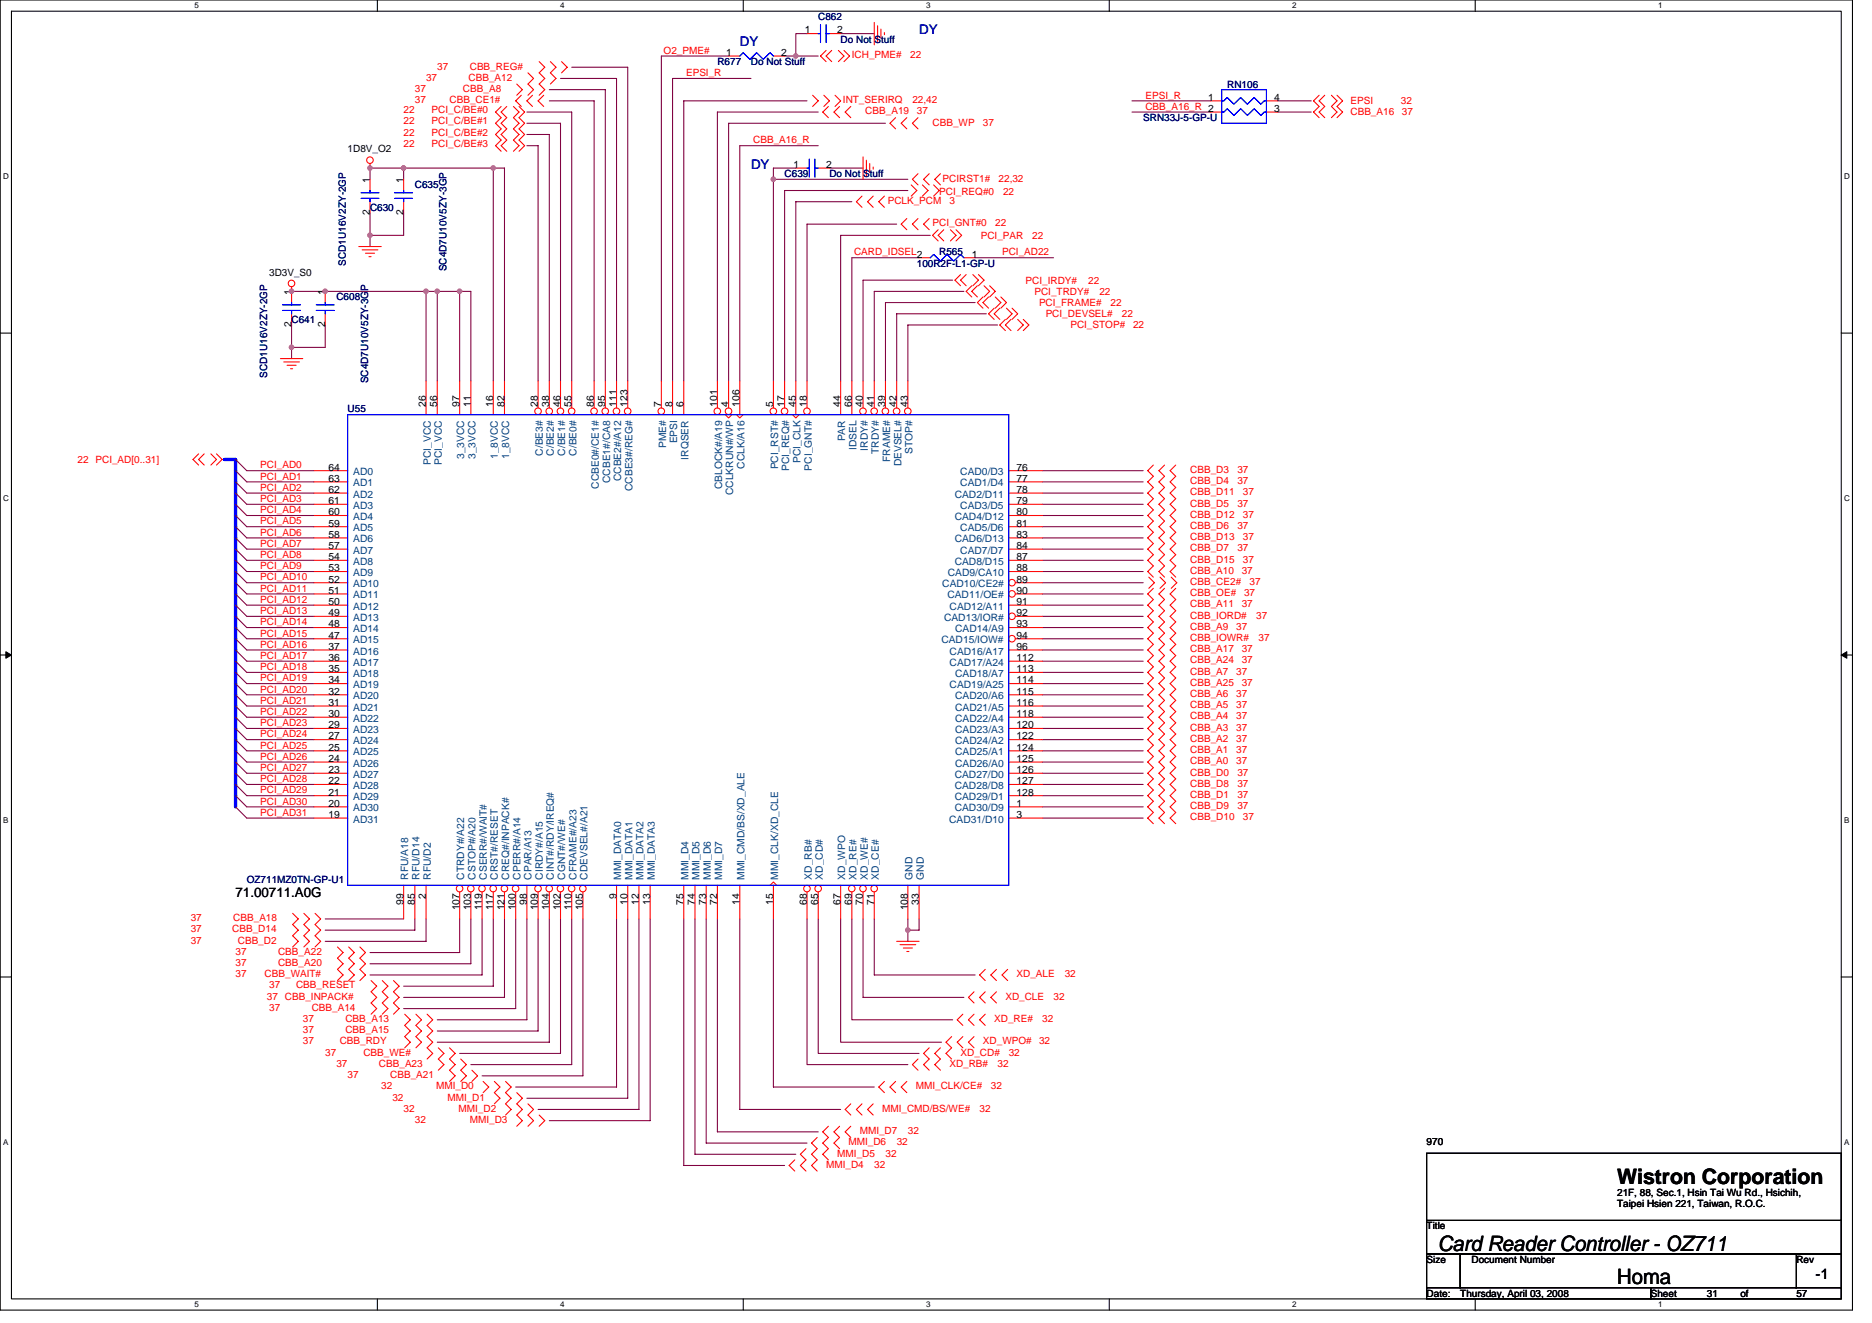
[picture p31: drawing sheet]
<svg xmlns="http://www.w3.org/2000/svg" width="297mm" height="210mm" viewBox="0 0 297 210" stroke-linecap="round" stroke-linejoin="round" font-family="sans-serif">
<defs><g id="words">
<g font-size="3.4">
<text x="256.6" y="187.9">Wistron Corporation</text>
<text x="228.2" y="198.4">Card Reader Controller - OZ711</text>
<text x="256.6" y="203.8">Homa</text>
</g>
<text font-size="2.3" x="288.1" y="203">-1</text>
<g font-size="2.1" fill="#0000a0">
<text x="145.8" y="5.5">DY</text>
<text x="117.4" y="7.2">DY</text>
<text x="119.2" y="26.8">DY</text>
</g>
<text font-size="2.1" x="37.4" y="142.4">71.00711.A0G</text>
<g font-size="1.6">
<text x="127.7" y="5.3">1</text>
<text x="132.9" y="5.3">2</text>
<text x="115.2" y="8.9">1</text>
<text x="124" y="8.9">2</text>
<text x="191.7" y="16">1</text>
<text x="202.2" y="17.8">3</text>
<text x="202.2" y="16">4</text>
<text x="55.2" y="24.2">1D8V_O2</text>
<text x="58.7" y="29" transform="rotate(-90 58.7 29)">1</text>
<text x="64" y="29" transform="rotate(-90 64 29)">1</text>
<text x="125.9" y="26.6">1</text>
<text x="131.1" y="26.6">2</text>
<text x="58.7" y="34.2" transform="rotate(-90 58.7 34.2)">2</text>
<text x="64" y="34.2" transform="rotate(-90 64 34.2)">2</text>
<text x="154.2" y="40.9">1</text>
<text x="42.7" y="43.7">3D3V_S0</text>
<text x="46.2" y="46.8" transform="rotate(-90 46.2 46.8)">1</text>
<text x="51.6" y="46.8" transform="rotate(-90 51.6 46.8)">1</text>
<text x="46.2" y="51.9" transform="rotate(-90 46.2 51.9)">2</text>
<text x="51.6" y="51.9" transform="rotate(-90 51.6 51.9)">2</text>
<text x="67.6" y="64.5" transform="rotate(-90 67.6 64.5)">26</text>
<text x="69.4" y="64.5" transform="rotate(-90 69.4 64.5)">56</text>
<text x="72.9" y="64.5" transform="rotate(-90 72.9 64.5)">97</text>
<text x="74.7" y="64.5" transform="rotate(-90 74.7 64.5)">11</text>
<text x="78.2" y="64.5" transform="rotate(-90 78.2 64.5)">16</text>
<text x="80" y="64.5" transform="rotate(-90 80 64.5)">82</text>
<text x="85.4" y="64.5" transform="rotate(-90 85.4 64.5)">28</text>
<text x="87.1" y="64.5" transform="rotate(-90 87.1 64.5)">38</text>
<text x="88.9" y="64.5" transform="rotate(-90 88.9 64.5)">46</text>
<text x="90.7" y="64.5" transform="rotate(-90 90.7 64.5)">55</text>
<text x="94.3" y="64.5" transform="rotate(-90 94.3 64.5)">86</text>
<text x="96" y="64.5" transform="rotate(-90 96 64.5)">95</text>
<text x="97.8" y="64.5" transform="rotate(-90 97.8 64.5)">111</text>
<text x="99.6" y="64.5" transform="rotate(-90 99.6 64.5)">123</text>
<text x="104.9" y="64.5" transform="rotate(-90 104.9 64.5)">7</text>
<text x="106.7" y="64.5" transform="rotate(-90 106.7 64.5)">8</text>
<text x="108.5" y="64.5" transform="rotate(-90 108.5 64.5)">6</text>
<text x="113.8" y="64.5" transform="rotate(-90 113.8 64.5)">101</text>
<text x="115.6" y="64.5" transform="rotate(-90 115.6 64.5)">4</text>
<text x="117.4" y="64.5" transform="rotate(-90 117.4 64.5)">106</text>
<text x="122.7" y="64.5" transform="rotate(-90 122.7 64.5)">5</text>
<text x="124.5" y="64.5" transform="rotate(-90 124.5 64.5)">17</text>
<text x="126.3" y="64.5" transform="rotate(-90 126.3 64.5)">45</text>
<text x="128" y="64.5" transform="rotate(-90 128 64.5)">18</text>
<text x="133.4" y="64.5" transform="rotate(-90 133.4 64.5)">44</text>
<text x="135.1" y="64.5" transform="rotate(-90 135.1 64.5)">66</text>
<text x="136.9" y="64.5" transform="rotate(-90 136.9 64.5)">40</text>
<text x="138.7" y="64.5" transform="rotate(-90 138.7 64.5)">41</text>
<text x="140.5" y="64.5" transform="rotate(-90 140.5 64.5)">39</text>
<text x="142.3" y="64.5" transform="rotate(-90 142.3 64.5)">42</text>
<text x="144" y="64.5" transform="rotate(-90 144 64.5)">43</text>
<text x="52.1" y="76.4">63</text>
<text x="52.1" y="74.7">64</text>
<text x="161.3" y="74.7">76</text>
<text x="161.3" y="76.4">77</text>
<text x="52.1" y="83.5">59</text>
<text x="52.1" y="81.8">60</text>
<text x="52.1" y="80">61</text>
<text x="52.1" y="78.2">62</text>
<text x="161.3" y="78.2">78</text>
<text x="161.3" y="81.8">80</text>
<text x="161.3" y="80">79</text>
<text x="161.3" y="83.5">81</text>
<text x="52.1" y="88.9">54</text>
<text x="52.1" y="87.1">57</text>
<text x="52.1" y="85.3">58</text>
<text x="161.3" y="85.3">83</text>
<text x="161.3" y="88.9">87</text>
<text x="161.3" y="87.1">84</text>
<text x="52.1" y="96">50</text>
<text x="52.1" y="94.2">51</text>
<text x="52.1" y="92.4">52</text>
<text x="52.1" y="90.7">53</text>
<text x="161.3" y="96">91</text>
<text x="161.3" y="90.7">88</text>
<text x="161.3" y="94.2">90</text>
<text x="161.3" y="92.4">89</text>
<text x="52.1" y="101.3">47</text>
<text x="52.1" y="99.5">48</text>
<text x="52.1" y="97.8">49</text>
<text x="161.3" y="101.3">94</text>
<text x="161.3" y="99.5">93</text>
<text x="161.3" y="97.8">92</text>
<text x="52.1" y="106.7">35</text>
<text x="52.1" y="104.9">36</text>
<text x="52.1" y="103.1">37</text>
<text x="161.3" y="103.1">96</text>
<text x="161.3" y="104.9">112</text>
<text x="161.3" y="106.7">113</text>
<text x="52.1" y="113.8">30</text>
<text x="52.1" y="112">31</text>
<text x="52.1" y="110.2">32</text>
<text x="52.1" y="108.4">34</text>
<text x="161.3" y="108.4">114</text>
<text x="161.3" y="110.2">115</text>
<text x="161.3" y="112">116</text>
<text x="161.3" y="113.8">118</text>
<text x="52.1" y="119.1">25</text>
<text x="52.1" y="117.3">27</text>
<text x="52.1" y="115.5">29</text>
<text x="161.3" y="115.5">120</text>
<text x="161.3" y="117.3">122</text>
<text x="161.3" y="119.1">124</text>
<text x="52.1" y="124.4">22</text>
<text x="52.1" y="122.7">23</text>
<text x="52.1" y="120.9">24</text>
<text x="161.3" y="120.9">125</text>
<text x="161.3" y="122.7">126</text>
<text x="161.3" y="124.4">127</text>
<text x="52.1" y="129.8">19</text>
<text x="52.1" y="128">20</text>
<text x="52.1" y="126.2">21</text>
<text x="161.3" y="129.8">3</text>
<text x="161.3" y="128">1</text>
<text x="161.3" y="126.2">128</text>
<text x="64" y="143.5" transform="rotate(-90 64 143.5)">99</text>
<text x="65.8" y="143.5" transform="rotate(-90 65.8 143.5)">85</text>
<text x="67.6" y="142.6" transform="rotate(-90 67.6 142.6)">2</text>
<text x="83.6" y="143.5" transform="rotate(-90 83.6 143.5)">98</text>
<text x="97.8" y="142.6" transform="rotate(-90 97.8 142.6)">9</text>
<text x="99.6" y="143.5" transform="rotate(-90 99.6 143.5)">10</text>
<text x="101.4" y="143.5" transform="rotate(-90 101.4 143.5)">12</text>
<text x="103.1" y="143.5" transform="rotate(-90 103.1 143.5)">13</text>
<text x="108.5" y="143.5" transform="rotate(-90 108.5 143.5)">75</text>
<text x="110.3" y="143.5" transform="rotate(-90 110.3 143.5)">74</text>
<text x="112" y="143.5" transform="rotate(-90 112 143.5)">73</text>
<text x="113.8" y="143.5" transform="rotate(-90 113.8 143.5)">72</text>
<text x="117.4" y="143.5" transform="rotate(-90 117.4 143.5)">14</text>
<text x="122.7" y="143.5" transform="rotate(-90 122.7 143.5)">15</text>
<text x="128" y="143.5" transform="rotate(-90 128 143.5)">68</text>
<text x="129.8" y="143.5" transform="rotate(-90 129.8 143.5)">65</text>
<text x="133.4" y="143.5" transform="rotate(-90 133.4 143.5)">67</text>
<text x="135.1" y="143.5" transform="rotate(-90 135.1 143.5)">69</text>
<text x="136.9" y="143.5" transform="rotate(-90 136.9 143.5)">70</text>
<text x="138.7" y="143.5" transform="rotate(-90 138.7 143.5)">71</text>
<text x="145.8" y="143.5" transform="rotate(-90 145.8 143.5)">33</text>
<text x="72.9" y="144.4" transform="rotate(-90 72.9 144.4)">107</text>
<text x="74.7" y="144.4" transform="rotate(-90 74.7 144.4)">103</text>
<text x="76.5" y="144.4" transform="rotate(-90 76.5 144.4)">119</text>
<text x="78.2" y="144.4" transform="rotate(-90 78.2 144.4)">117</text>
<text x="80" y="144.4" transform="rotate(-90 80 144.4)">121</text>
<text x="81.8" y="144.4" transform="rotate(-90 81.8 144.4)">100</text>
<text x="85.4" y="144.4" transform="rotate(-90 85.4 144.4)">109</text>
<text x="87.1" y="144.4" transform="rotate(-90 87.1 144.4)">104</text>
<text x="88.9" y="144.4" transform="rotate(-90 88.9 144.4)">102</text>
<text x="90.7" y="144.4" transform="rotate(-90 90.7 144.4)">110</text>
<text x="92.5" y="144.4" transform="rotate(-90 92.5 144.4)">105</text>
<text x="144" y="144.4" transform="rotate(-90 144 144.4)">108</text>
<text x="226.4" y="181.7">970</text>
<text x="256.6" y="189.7">21F, 88, Sec.1, Hsin Tai Wu Rd., Hsichih,</text>
<text x="256.6" y="191.5">Taipei Hsien 221, Taiwan, R.O.C.</text>
<text x="226.4" y="195.1">Title</text>
<text x="226.4" y="200.4">Size</text>
<text x="233.5" y="200.4">Document Number</text>
<text x="285" y="200.4">Rev</text>
<text x="226.4" y="205.7">Date:</text>
<text x="231.7" y="205.7">Thursday, April 03, 2008</text>
<text x="261.9" y="205.7">Sheet</text>
<text x="270.8" y="205.7">31</text>
<text x="276.2" y="205.7">of</text>
<text x="285" y="205.7">57</text>
</g>
<g font-size="1.6" fill="#000080">
<text x="129.8" y="3.2">C862</text>
<text x="113.8" y="10.3">R677</text>
<text x="119.2" y="10.3">Do Not Stuff</text>
<text x="133.4" y="6.8">Do Not Stuff</text>
<text x="194.7" y="14">RN106</text>
<text x="181.4" y="19.2">SRN33J-5-GP-U</text>
<text x="65.8" y="29.9">C635</text>
<text x="124.5" y="28.1">C639</text>
<text x="131.6" y="28.1">Do Not Stuff</text>
<text x="58.7" y="33.4">C630</text>
<text x="149" y="40.5">R565</text>
<text x="53.4" y="47.6">C608</text>
<text x="54.9" y="42.1" transform="rotate(-90 54.9 42.1)">SCD1U16V2ZY-2GP</text>
<text x="70.9" y="43" transform="rotate(-90 70.9 43)">SC4D7U10V5ZY-3GP</text>
<text x="145.5" y="42.3">100R2F-L1-GP-U</text>
<text x="46.3" y="51.2">C641</text>
<text x="42.4" y="59.9" transform="rotate(-90 42.4 59.9)">SCD1U16V2ZY-2GP</text>
<text x="55.2" y="65.4">U55</text>
<text x="58.4" y="60.8" transform="rotate(-90 58.4 60.8)">SC4D7U10V5ZY-3GP</text>
<text x="39.2" y="140.1">OZ711MZ0TN-GP-U1</text>
</g>
<g font-size="1.6" fill="#f00">
<text x="69.4" y="11">37</text>
<text x="74.5" y="11">CBB_REG#</text>
<text x="105.3" y="8.5">O2_PME#</text>
<text x="135.2" y="9.2">ICH_PME#</text>
<text x="144.4" y="9.2">22</text>
<text x="64" y="17.9">22</text>
<text x="65.8" y="16.4">37</text>
<text x="65.8" y="14.6">37</text>
<text x="67.6" y="12.8">37</text>
<text x="68.5" y="17.9">PCI_C/BE#0</text>
<text x="71.3" y="16.4">CBB_CE1#</text>
<text x="73.5" y="14.6">CBB_A8</text>
<text x="74.4" y="12.8">CBB_A12</text>
<text x="108.9" y="12.1">EPSI_R</text>
<text x="133.7" y="16.4">INT_SERIRQ</text>
<text x="144.8" y="16.4">22,42</text>
<text x="181.8" y="17.4">CBB_A16_R 2</text>
<text x="181.8" y="15.6">EPSI_R</text>
<text x="214.3" y="16.5">EPSI</text>
<text x="222.3" y="16.5">32</text>
<text x="64" y="23.3">22</text>
<text x="64" y="21.5">22</text>
<text x="64" y="19.7">22</text>
<text x="68.5" y="23.3">PCI_C/BE#3</text>
<text x="68.5" y="21.5">PCI_C/BE#2</text>
<text x="68.5" y="19.7">PCI_C/BE#1</text>
<text x="119.5" y="22.8">CBB_A16_R</text>
<text x="137.3" y="18.1">CBB_A19</text>
<text x="145.5" y="18.1">37</text>
<text x="148" y="19.9">CBB_WP</text>
<text x="156" y="19.9">37</text>
<text x="214.3" y="18.3">CBB_A16</text>
<text x="222.5" y="18.3">37</text>
<text x="149.6" y="28.8">PCIRST1#</text>
<text x="158.5" y="28.8">22,32</text>
<text x="140.9" y="32.4">PCLK_PCM</text>
<text x="148" y="35.9">PCI_GNT#0</text>
<text x="149" y="30.9">PCI_REQ#0</text>
<text x="150.6" y="32.4">3</text>
<text x="157.9" y="35.9">22</text>
<text x="159.2" y="30.9">22</text>
<text x="135.5" y="40.5">CARD_IDSEL2</text>
<text x="155.6" y="37.9">PCI_PAR</text>
<text x="159" y="40.5">PCI_AD22</text>
<text x="163.8" y="37.9">22</text>
<text x="162.7" y="45">PCI_IRDY#</text>
<text x="164.1" y="46.8">PCI_TRDY#</text>
<text x="172.7" y="45">22</text>
<text x="174.5" y="46.8">22</text>
<text x="164.9" y="48.5">PCI_FRAME#</text>
<text x="165.9" y="50.3">PCI_DEVSEL#</text>
<text x="169.8" y="52.1">PCI_STOP#</text>
<text x="176.2" y="48.5">22</text>
<text x="178" y="50.3">22</text>
<text x="179.8" y="52.1">22</text>
<text x="12.3" y="73.4">22 PCI_AD[0..31]</text>
<text x="41.3" y="76.1">PCI_AD1</text>
<text x="41.3" y="74.3">PCI_AD0</text>
<text x="41.3" y="77.9">PCI_AD2</text>
<text x="188.9" y="75">CBB_D3</text>
<text x="188.9" y="76.8">CBB_D4</text>
<text x="196.3" y="75">37</text>
<text x="196.3" y="76.8">37</text>
<text x="41.3" y="79.7">PCI_AD3</text>
<text x="41.3" y="83.2">PCI_AD5</text>
<text x="41.3" y="81.4">PCI_AD4</text>
<text x="188.9" y="78.6">CBB_D11</text>
<text x="188.9" y="80.4">CBB_D5</text>
<text x="188.9" y="82.1">CBB_D12</text>
<text x="188.9" y="83.9">CBB_D6</text>
<text x="196.3" y="80.4">37</text>
<text x="196.3" y="83.9">37</text>
<text x="197.2" y="78.6">37</text>
<text x="197.2" y="82.1">37</text>
<text x="41.3" y="85">PCI_AD6</text>
<text x="41.3" y="88.5">PCI_AD8</text>
<text x="41.3" y="86.8">PCI_AD7</text>
<text x="188.9" y="85.7">CBB_D13</text>
<text x="188.9" y="87.5">CBB_D7</text>
<text x="188.9" y="89.3">CBB_D15</text>
<text x="196.3" y="87.5">37</text>
<text x="197.2" y="85.7">37</text>
<text x="197.2" y="89.3">37</text>
<text x="41.3" y="90.3">PCI_AD9</text>
<text x="41.3" y="92.1">PCI_AD10</text>
<text x="41.3" y="93.9">PCI_AD11</text>
<text x="41.3" y="95.7">PCI_AD12</text>
<text x="188.9" y="91">CBB_A10</text>
<text x="188.9" y="92.8">CBB_CE2#</text>
<text x="188.9" y="94.6">CBB_OE#</text>
<text x="197" y="91">37</text>
<text x="197.4" y="94.6">37</text>
<text x="198.3" y="92.8">37</text>
<text x="41.3" y="97.4">PCI_AD13</text>
<text x="41.3" y="99.2">PCI_AD14</text>
<text x="41.3" y="101">PCI_AD15</text>
<text x="188.9" y="96.4">CBB_A11</text>
<text x="188.9" y="99.9">CBB_A9</text>
<text x="188.9" y="98.1">CBB_IORD#</text>
<text x="188.9" y="101.7">CBB_IOWR#</text>
<text x="196.1" y="99.9">37</text>
<text x="197" y="96.4">37</text>
<text x="199.3" y="98.1">37</text>
<text x="199.7" y="101.7">37</text>
<text x="41.3" y="102.8">PCI_AD16</text>
<text x="41.3" y="104.5">PCI_AD17</text>
<text x="41.3" y="106.3">PCI_AD18</text>
<text x="188.9" y="103.5">CBB_A17</text>
<text x="188.9" y="105.3">CBB_A24</text>
<text x="188.9" y="107">CBB_A7</text>
<text x="196.1" y="107">37</text>
<text x="197" y="103.5">37</text>
<text x="197" y="105.3">37</text>
<text x="41.3" y="108.1">PCI_AD19</text>
<text x="41.3" y="111.7">PCI_AD21</text>
<text x="41.3" y="109.9">PCI_AD20</text>
<text x="41.3" y="113.4">PCI_AD22</text>
<text x="188.9" y="108.8">CBB_A25</text>
<text x="188.9" y="110.6">CBB_A6</text>
<text x="188.9" y="112.4">CBB_A5</text>
<text x="196.1" y="110.6">37</text>
<text x="196.1" y="112.4">37</text>
<text x="197" y="108.8">37</text>
<text x="41.3" y="117">PCI_AD24</text>
<text x="41.3" y="118.8">PCI_AD25</text>
<text x="41.3" y="115.2">PCI_AD23</text>
<text x="188.9" y="114.2">CBB_A4</text>
<text x="188.9" y="115.9">CBB_A3</text>
<text x="188.9" y="117.7">CBB_A2</text>
<text x="188.9" y="119.5">CBB_A1</text>
<text x="196.1" y="114.2">37</text>
<text x="196.1" y="115.9">37</text>
<text x="196.1" y="117.7">37</text>
<text x="196.1" y="119.5">37</text>
<text x="41.3" y="120.5">PCI_AD26</text>
<text x="41.3" y="122.3">PCI_AD27</text>
<text x="41.3" y="125.9">PCI_AD29</text>
<text x="41.3" y="124.1">PCI_AD28</text>
<text x="188.9" y="121.3">CBB_A0</text>
<text x="188.9" y="123">CBB_D0</text>
<text x="188.9" y="124.8">CBB_D8</text>
<text x="196.1" y="121.3">37</text>
<text x="196.3" y="123">37</text>
<text x="196.3" y="124.8">37</text>
<text x="41.3" y="127.7">PCI_AD30</text>
<text x="41.3" y="129.4">PCI_AD31</text>
<text x="188.9" y="126.6">CBB_D1</text>
<text x="188.9" y="128.4">CBB_D9</text>
<text x="188.9" y="130.2">CBB_D10</text>
<text x="196.3" y="126.6">37</text>
<text x="196.3" y="128.4">37</text>
<text x="197.2" y="130.2">37</text>
<text x="30.3" y="149.7">37</text>
<text x="30.3" y="147.9">37</text>
<text x="30.3" y="146.2">37</text>
<text x="36.8" y="147.9">CBB_D14</text>
<text x="37" y="146.2">CBB_A18</text>
<text x="37.7" y="149.7">CBB_D2</text>
<text x="37.4" y="155">37</text>
<text x="37.4" y="153.3">37</text>
<text x="37.4" y="151.5">37</text>
<text x="42" y="155">CBB_WAIT#</text>
<text x="44.1" y="153.3">CBB_A20</text>
<text x="44.1" y="151.5">CBB_A22</text>
<text x="161.3" y="155">XD_ALE</text>
<text x="168.9" y="155">32</text>
<text x="42.4" y="158.6">37 CBB_INPACK#</text>
<text x="42.7" y="156.8">37</text>
<text x="42.7" y="160.4">37</text>
<text x="47" y="156.8">CBB_RESET</text>
<text x="49.5" y="160.4">CBB_A14</text>
<text x="159.5" y="158.6">XD_CLE</text>
<text x="167.2" y="158.6">32</text>
<text x="48" y="163.9">37</text>
<text x="48" y="162.2">37</text>
<text x="48" y="165.7">37</text>
<text x="51.6" y="167.5">37</text>
<text x="53.9" y="165.7">CBB_RDY</text>
<text x="54.8" y="163.9">CBB_A15</text>
<text x="54.8" y="162.2">CBB_A13</text>
<text x="57.7" y="167.5">CBB_WE#</text>
<text x="152.4" y="167.5">XD_CD#</text>
<text x="156" y="165.7">XD_WPO#</text>
<text x="157.8" y="162.2">XD_RE#</text>
<text x="160.1" y="167.5">32</text>
<text x="164.9" y="165.7">32</text>
<text x="165.4" y="162.2">32</text>
<text x="53.4" y="169.3">37</text>
<text x="55.2" y="171">37</text>
<text x="60.1" y="169.3">CBB_A23</text>
<text x="60.5" y="172.8">32</text>
<text x="61.9" y="171">CBB_A21</text>
<text x="69.2" y="172.8">MMI_D0</text>
<text x="145.3" y="172.8">MMI_CLK/CE#</text>
<text x="150.6" y="169.3">XD_RB#</text>
<text x="157.2" y="172.8">32</text>
<text x="158.3" y="169.3">32</text>
<text x="62.3" y="174.6">32</text>
<text x="64" y="176.4">32</text>
<text x="65.8" y="178.2">32</text>
<text x="71" y="174.6">MMI_D1</text>
<text x="72.8" y="176.4">MMI_D2</text>
<text x="74.5" y="178.2">MMI_D3</text>
<text x="136.4" y="179.9">MMI_D7</text>
<text x="140" y="176.4">MMI_CMD/BS/WE#</text>
<text x="144.1" y="179.9">32</text>
<text x="155.4" y="176.4">32</text>
<text x="131.1" y="185.3">MMI_D4</text>
<text x="132.9" y="183.5">MMI_D5</text>
<text x="134.6" y="181.7">MMI_D6</text>
<text x="138.7" y="185.3">32</text>
<text x="140.5" y="183.5">32</text>
<text x="142.3" y="181.7">32</text>
</g>
<g font-size="1.6" fill="#004080">
<text x="105.7" y="71.1" transform="rotate(-90 105.7 71.1)">PME#</text>
<text x="107.5" y="70.4" transform="rotate(-90 107.5 70.4)">EPSI</text>
<text x="134.1" y="70" transform="rotate(-90 134.1 70)">PAR</text>
<text x="135.9" y="71.4" transform="rotate(-90 135.9 71.4)">IDSEL</text>
<text x="137.7" y="71.5" transform="rotate(-90 137.7 71.5)">IRDY#</text>
<text x="56" y="77.2">AD1</text>
<text x="56" y="75.4">AD0</text>
<text x="68.3" y="73.7" transform="rotate(-90 68.3 73.7)">PCI_VCC</text>
<text x="70.1" y="73.7" transform="rotate(-90 70.1 73.7)">PCI_VCC</text>
<text x="73.7" y="72.9" transform="rotate(-90 73.7 72.9)">3_3VCC</text>
<text x="75.5" y="72.9" transform="rotate(-90 75.5 72.9)">3_3VCC</text>
<text x="79" y="72.9" transform="rotate(-90 79 72.9)">1_8VCC</text>
<text x="80.8" y="72.9" transform="rotate(-90 80.8 72.9)">1_8VCC</text>
<text x="86.1" y="72.3" transform="rotate(-90 86.1 72.3)">C/BE3#</text>
<text x="87.9" y="72.3" transform="rotate(-90 87.9 72.3)">C/BE2#</text>
<text x="89.7" y="72.3" transform="rotate(-90 89.7 72.3)">C/BE1#</text>
<text x="91.5" y="72.3" transform="rotate(-90 91.5 72.3)">C/BE0#</text>
<text x="95" y="77.6" transform="rotate(-90 95 77.6)">CCBE0#/CE1#</text>
<text x="96.8" y="76.6" transform="rotate(-90 96.8 76.6)">CCBE1#/CA8</text>
<text x="98.6" y="76.4" transform="rotate(-90 98.6 76.4)">CCBE2#/A12</text>
<text x="100.3" y="77.9" transform="rotate(-90 100.3 77.9)">CCBE3#/REG#</text>
<text x="109.2" y="72.9" transform="rotate(-90 109.2 72.9)">IRQSER</text>
<text x="114.6" y="77.6" transform="rotate(-90 114.6 77.6)">CBLOCK#/A19</text>
<text x="118.1" y="74.4" transform="rotate(-90 118.1 74.4)">CCLK/A16</text>
<text x="123.5" y="74.5" transform="rotate(-90 123.5 74.5)">PCI_RST#</text>
<text x="125.2" y="74.7" transform="rotate(-90 125.2 74.7)">PCI_REQ#</text>
<text x="127" y="73.5" transform="rotate(-90 127 73.5)">PCI_CLK</text>
<text x="128.8" y="74.7" transform="rotate(-90 128.8 74.7)">PCI_GNT#</text>
<text x="139.5" y="72" transform="rotate(-90 139.5 72)">TRDY#</text>
<text x="141.2" y="73.3" transform="rotate(-90 141.2 73.3)">FRAME#</text>
<text x="143" y="74" transform="rotate(-90 143 74)">DEVSEL#</text>
<text x="144.8" y="72" transform="rotate(-90 144.8 72)">STOP#</text>
<text x="152.4" y="75.4">CAD0/D3</text>
<text x="152.4" y="77.2">CAD1/D4</text>
<text x="56" y="82.5">AD4</text>
<text x="56" y="80.7">AD3</text>
<text x="56" y="79">AD2</text>
<text x="116.3" y="78.6" transform="rotate(-90 116.3 78.6)">CCLKRUN#/WP</text>
<text x="151.5" y="79">CAD2/D11</text>
<text x="151.5" y="82.5">CAD4/D12</text>
<text x="152.4" y="80.7">CAD3/D5</text>
<text x="56" y="89.6">AD8</text>
<text x="56" y="87.8">AD7</text>
<text x="56" y="86.1">AD6</text>
<text x="56" y="84.3">AD5</text>
<text x="151.5" y="86.1">CAD6/D13</text>
<text x="151.5" y="89.6">CAD8/D15</text>
<text x="152.4" y="84.3">CAD5/D6</text>
<text x="152.4" y="87.8">CAD7/D7</text>
<text x="56" y="95">AD11</text>
<text x="56" y="93.2">AD10</text>
<text x="56" y="91.4">AD9</text>
<text x="149.5" y="93.2">CAD10/CE2#</text>
<text x="150.3" y="95">CAD11/OE#</text>
<text x="150.4" y="91.4">CAD9/CA10</text>
<text x="56" y="100.3">AD14</text>
<text x="56" y="98.5">AD13</text>
<text x="56" y="96.7">AD12</text>
<text x="149.8" y="98.5">CAD13/IOR#</text>
<text x="150.7" y="96.7">CAD12/A11</text>
<text x="151.6" y="100.3">CAD14/A9</text>
<text x="56" y="107.4">AD18</text>
<text x="56" y="105.6">AD17</text>
<text x="56" y="103.8">AD16</text>
<text x="56" y="102.1">AD15</text>
<text x="149.4" y="102.1">CAD15/IOW#</text>
<text x="150.7" y="103.8">CAD16/A17</text>
<text x="150.7" y="105.6">CAD17/A24</text>
<text x="151.6" y="107.4">CAD18/A7</text>
<text x="56" y="112.7">AD21</text>
<text x="56" y="111">AD20</text>
<text x="56" y="109.2">AD19</text>
<text x="150.7" y="109.2">CAD19/A25</text>
<text x="151.6" y="111">CAD20/A6</text>
<text x="151.6" y="112.7">CAD21/A5</text>
<text x="56" y="119.8">AD25</text>
<text x="56" y="118.1">AD24</text>
<text x="56" y="116.3">AD23</text>
<text x="56" y="114.5">AD22</text>
<text x="151.6" y="114.5">CAD22/A4</text>
<text x="151.6" y="116.3">CAD23/A3</text>
<text x="151.6" y="118.1">CAD24/A2</text>
<text x="151.6" y="119.8">CAD25/A1</text>
<text x="56" y="125.2">AD28</text>
<text x="56" y="123.4">AD27</text>
<text x="56" y="121.6">AD26</text>
<text x="151.5" y="123.4">CAD27/D0</text>
<text x="151.5" y="125.2">CAD28/D8</text>
<text x="151.6" y="121.6">CAD26/A0</text>
<text x="56" y="130.5">AD31</text>
<text x="56" y="128.7">AD30</text>
<text x="56" y="127">AD29</text>
<text x="150.6" y="130.5">CAD31/D10</text>
<text x="151.5" y="128.7">CAD30/D9</text>
<text x="151.5" y="127">CAD29/D1</text>
<text x="64.8" y="139.6" transform="rotate(-90 64.8 139.6)">RFU/A18</text>
<text x="66.6" y="139.6" transform="rotate(-90 66.6 139.6)">RFU/D14</text>
<text x="68.3" y="139.6" transform="rotate(-90 68.3 139.6)">RFU/D2</text>
<text x="73.7" y="139.6" transform="rotate(-90 73.7 139.6)">CTRDY#/A22</text>
<text x="75.5" y="139.6" transform="rotate(-90 75.5 139.6)">CSTOP#/A20</text>
<text x="77.2" y="139.6" transform="rotate(-90 77.2 139.6)">CSERR#/WAIT#</text>
<text x="79" y="139.6" transform="rotate(-90 79 139.6)">CRST#/RESET</text>
<text x="80.8" y="139.6" transform="rotate(-90 80.8 139.6)">CREQ#/INPACK#</text>
<text x="82.6" y="139.6" transform="rotate(-90 82.6 139.6)">CPERR#/A14</text>
<text x="84.3" y="139.6" transform="rotate(-90 84.3 139.6)">CPAR/A13</text>
<text x="86.1" y="139.6" transform="rotate(-90 86.1 139.6)">CIRDY#/A15</text>
<text x="87.9" y="139.6" transform="rotate(-90 87.9 139.6)">CINT#/RDY/IREQ#</text>
<text x="89.7" y="139.6" transform="rotate(-90 89.7 139.6)">CGNT#/WE#</text>
<text x="91.5" y="139.6" transform="rotate(-90 91.5 139.6)">CFRAME#/A23</text>
<text x="93.2" y="139.6" transform="rotate(-90 93.2 139.6)">CDEVSEL#/A21</text>
<text x="98.6" y="139.6" transform="rotate(-90 98.6 139.6)">MMI_DATA0</text>
<text x="100.3" y="139.6" transform="rotate(-90 100.3 139.6)">MMI_DATA1</text>
<text x="102.1" y="139.6" transform="rotate(-90 102.1 139.6)">MMI_DATA2</text>
<text x="103.9" y="139.6" transform="rotate(-90 103.9 139.6)">MMI_DATA3</text>
<text x="109.2" y="139.6" transform="rotate(-90 109.2 139.6)">MMI_D4</text>
<text x="111" y="139.6" transform="rotate(-90 111 139.6)">MMI_D5</text>
<text x="112.8" y="139.6" transform="rotate(-90 112.8 139.6)">MMI_D6</text>
<text x="114.6" y="139.6" transform="rotate(-90 114.6 139.6)">MMI_D7</text>
<text x="118.1" y="139.6" transform="rotate(-90 118.1 139.6)">MMI_CMD/BS/XD_ALE</text>
<text x="123.5" y="139.6" transform="rotate(-90 123.5 139.6)">MMI_CLK/XD_CLE</text>
<text x="128.8" y="139.6" transform="rotate(-90 128.8 139.6)">XD_RB#</text>
<text x="130.6" y="139.6" transform="rotate(-90 130.6 139.6)">XD_CD#</text>
<text x="134.1" y="139.6" transform="rotate(-90 134.1 139.6)">XD_WPO</text>
<text x="135.9" y="139.6" transform="rotate(-90 135.9 139.6)">XD_RE#</text>
<text x="137.7" y="139.6" transform="rotate(-90 137.7 139.6)">XD_WE#</text>
<text x="139.5" y="139.6" transform="rotate(-90 139.5 139.6)">XD_CE#</text>
<text x="144.8" y="139.6" transform="rotate(-90 144.8 139.6)">GND</text>
<text x="146.6" y="139.6" transform="rotate(-90 146.6 139.6)">GND</text>
</g>
<g font-size="1.3">
<text x="30.8" y="1.3">5</text>
<text x="88.9" y="1.3">4</text>
<text x="147" y="1.3">3</text>
<text x="205" y="1.3">2</text>
<text x="263.1" y="1.3">1</text>
<text x=".5" y="28.4">D</text>
<text x="292.6" y="28.4">D</text>
<text x=".5" y="79.5">C</text>
<text x="292.6" y="79.5">C</text>
<text x=".5" y="130.6">B</text>
<text x="292.6" y="130.6">B</text>
<text x=".5" y="181.7">A</text>
<text x="292.6" y="181.7">A</text>
<text x="30.8" y="207.4">5</text>
<text x="88.9" y="207.4">4</text>
<text x="147" y="207.4">3</text>
<text x="205" y="207.4">2</text>
<text x="263.1" y="207.4">1</text>
</g>
</g></defs>
<path d="M0 0h293.9v207.9h-293.9zM1.8 1.8h290.4v204.3h-290.4z" fill="none" stroke="#000" stroke-width=".17"/>
<g fill="#fff">
<path d="M30.8 .2h.7v1.4h-.7z"/>
<path d="M30.8 206.3h.7v1.4h-.7z"/>
</g>
<path d="M59.9 0v1.8M59.9 206.1v1.8" fill="none" stroke="#000" stroke-width=".17"/>
<g fill="#fff">
<path d="M88.9 .2h.7v1.4h-.7z"/>
<path d="M88.9 206.3h.7v1.4h-.7z"/>
</g>
<path d="M117.9 0v1.8M117.9 206.1v1.8" fill="none" stroke="#000" stroke-width=".17"/>
<g fill="#fff">
<path d="M147 .2h.7v1.4h-.7z"/>
<path d="M147 206.3h.7v1.4h-.7z"/>
</g>
<path d="M176 0v1.8M176 206.1v1.8" fill="none" stroke="#000" stroke-width=".17"/>
<g fill="#fff">
<path d="M205 .2h.7v1.4h-.7z"/>
<path d="M205 206.3h.7v1.4h-.7z"/>
</g>
<path d="M234.1 0v1.8M234.1 206.1v1.8" fill="none" stroke="#000" stroke-width=".17"/>
<g fill="#fff">
<path d="M263.1 .2h.7v1.4h-.7z"/>
<path d="M263.1 206.3h.7v1.4h-.7z"/>
<path d="M.5 27.3h.9v1.4h-.9z"/>
<path d="M292.6 27.3h.9v1.4h-.9z"/>
<path d="M.5 78.4h.9v1.4h-.9z"/>
<path d="M292.6 78.4h.9v1.4h-.9z"/>
</g>
<path d="M0 52.9h1.8M292.2 52.9h1.7" fill="none" stroke="#000" stroke-width=".17"/>
<g fill="#fff">
<path d="M.5 129.5h.8v1.4h-.8z"/>
<path d="M292.6 129.5h.9v1.4h-.9z"/>
</g>
<path d="M0 103.9h1.8M292.2 103.9h1.7" fill="none" stroke="#000" stroke-width=".17"/>
<path d="M.9 103.4l.9 .5-.9 .5zM292.2 103.9l.8-.5v1z" fill="#000" stroke="#000" stroke-width=".16"/>
<g fill="#fff">
<path d="M.5 180.5h.8v1.4h-.8z"/>
<path d="M292.6 180.5h.9v1.4h-.9z"/>
</g>
<path d="M0 155h1.8M292.2 155h1.7M226.4 199h5.3v5.3h-5.3zM226.4 183h65.8v10.6h-65.8zM226.4 193.6h65.8v5.4h-65.8zM231.7 199h53.3v5.3h-53.3zM285 199h7.2v5.3h-7.2zM226.4 204.3h35.5v1.8h-35.5zM261.9 204.3h30.3v1.8h-30.3z" fill="none" stroke="#000" stroke-width=".17"/>
<path d="M35.6 72.9h1.8v55.1" fill="none" stroke="#00f" stroke-width=".53"/>
<g fill="none" stroke="#800040" stroke-width=".17">
<path d="M83.6 17.8h7.1v42.7M83.6 19.6h5.3v40.9M87.2 16h7.1v44.5M87.2 14.2h8.9v46.3M88.9 12.4h8.9v48.1M90.7 10.7h8.9v49.8M115.6 8.9h-10.7v51.6M119.2 12.4h-12.5v48.1M126.3 8.9h3.5M128.1 16h-19.6v44.5M128.1 5.3h-1.8v3.6h-1.8M129.8 17.8h-16v42.7"/>
<path d="M133.4 5.3h5.3M140.5 19.6h-24.9v40.9M179.6 17.8h12.5M179.6 16h12.5M202.7 17.8h5.4M202.7 16h5.4M58.7 28.4v-1.7h21.3v33.8M58.7 33.8v5.3M64 33.8v3.5h-5.3M64 26.7v1.7M78.3 26.7v33.8M83.6 23.1h1.8v37.4"/>
<path d="M83.6 21.3h3.6v39.2M122.7 28.4h21.4M126.3 26.7h-3.6v33.8M129.8 23.1h-12.4v37.4M131.6 26.7h5.3M135.2 32h-8.9v28.5M142.3 35.6h-14.2v24.9M144.1 30.2h-19.6v30.3M147.6 37.3h-14.2v23.2M46.3 46.2h28.4v14.3M46.3 51.6v5.3M51.6 51.6v3.5h-5.3"/>
<path d="M67.6 46.2v14.3M69.4 46.2v14.3M72.9 46.2v14.3M145.8 40.9h-10.6v19.6M151.2 44.4h-14.3v16.1M152.9 46.2h-14.2v14.3M154.7 40.9h12.5M154.7 48h-14.2v12.5M156.5 49.8h-14.2v10.7M158.3 51.6h-14.2v8.9M37.4 74.7l1.8 1.8h10.6M37.4 72.9l1.8 1.8h10.6"/>
<path d="M37.4 78.2l1.8 1.8h10.6M37.4 76.5l1.8 1.7h10.6M165.4 76.5h16M165.4 74.7h16M165.4 78.2h16M37.4 81.8l1.8 1.8h10.6M37.4 80l1.8 1.8h10.6M37.4 83.6l1.8 1.7h10.6M37.4 87.1l1.8 1.8h10.6M37.4 88.9l1.8 1.8h10.6M37.4 90.7l1.8 1.8h10.6M37.4 85.3l1.8 1.8h10.6"/>
<path d="M37.4 92.5l1.8 1.7h10.6M37.4 96l1.8 1.8h10.6M37.4 97.8l1.8 1.8h10.6M37.4 94.2l1.8 1.8h10.6M37.4 99.6l1.8 1.7h10.6M165.4 80h16M165.4 83.6h16M165.4 81.8h16M165.4 85.3h16M165.4 88.9h16M165.4 90.7h16M165.4 92.5h16"/>
<path d="M165.4 87.1h16M165.4 94.2h16M165.4 99.6h16M165.4 96h16M165.4 97.8h16M37.4 101.3l1.8 1.8h10.6M37.4 103.1l1.8 1.8h10.6M37.4 104.9l1.8 1.8h10.6M37.4 106.7l1.8 1.8h10.6M37.4 110.2l1.8 1.8h10.6M37.4 108.5l1.8 1.7h10.6M37.4 112l1.8 1.8h10.6"/>
<path d="M37.4 115.6l1.8 1.7h10.6M37.4 117.3l1.8 1.8h10.6M37.4 113.8l1.8 1.8h10.6M37.4 119.1l1.8 1.8h10.6M165.4 103.1h16M165.4 104.9h16M165.4 106.7h16M165.4 108.5h16M165.4 112h16M165.4 110.2h16M165.4 113.8h16M165.4 117.3h16"/>
<path d="M165.4 119.1h16M165.4 115.6h16M165.4 101.3h16M37.4 120.9l1.8 1.8h10.6M37.4 126.2l1.8 1.8h10.6M37.4 124.5l1.8 1.7h10.6M37.4 122.7l1.8 1.8h10.6M37.4 128l1.8 1.8h10.6M165.4 120.9h16M165.4 122.7h16M165.4 128h16M165.4 126.2h16"/>
<path d="M165.4 124.5h16M165.4 129.8h16M51.6 145.8h12.4M65.8 145.8v1.8h-14.2M67.6 145.8v3.6h-16M72.9 145.8v5.3h-14.2M74.7 145.8v7.1h-16M76.5 145.8v8.9h-17.8M78.3 145.8v10.7h-14.3M80 145.8v12.4h-16M81.8 145.8v14.2h-17.8M83.6 145.8v16h-14.2"/>
<path d="M85.4 145.8v17.8h-16M87.2 145.8v19.6h-17.8M88.9 145.8v21.3h-16M90.7 145.8v23.1h-16M92.5 145.8v24.9h-16M97.8 145.8v26.7h-16M99.6 145.8v28.4h-16M101.4 145.8v30.2h-16M103.2 145.8v32h-16M108.5 145.8v39.1h16M110.3 145.8v37.3h16M112.1 145.8v35.6h16"/>
<path d="M113.8 145.8v33.8h16M117.4 145.8v30.2h16M122.7 145.8v26.7h16M128.1 145.8v23.1h16M129.8 145.8v21.3h16M133.4 145.8v19.6h16M135.2 145.8v16h16M136.9 145.8v12.4h16M138.7 145.8v8.9h16M144.1 145.8v3.6M145.8 145.8v1.8h-1.7"/>
</g>
<g fill="#f0f" stroke="#f0f" stroke-width=".17">
<circle cx="122.7" cy="28.4" r=".35"/>
<circle cx="144" cy="147.6" r=".35"/>
<circle cx="78.3" cy="26.7" r=".35"/>
<circle cx="64" cy="26.7" r=".35"/>
<circle cx="58.7" cy="37.3" r=".35"/>
<circle cx="58.7" cy="26.7" r=".35"/>
<circle cx="69.4" cy="46.2" r=".35"/>
<circle cx="67.6" cy="46.2" r=".35"/>
<circle cx="72.9" cy="46.2" r=".35"/>
<circle cx="51.6" cy="46.2" r=".35"/>
<circle cx="46.3" cy="55.1" r=".35"/>
<circle cx="46.3" cy="46.2" r=".35"/>
<circle cx="126.3" cy="8.9" r=".35"/>
</g>
<g fill="none" stroke="#f00" stroke-width=".17">
<path d="M79.5 16.9l-.9 .9 .9 .9-.9 .9 .9 .8-.9 .9 .9 .9-.9 .9 .9 .9M80.4 16.9l-.9 .9 .9 .9-.9 .9 .9 .8-.9 .9 .9 .9-.9 .9 .9 .9M81.5 16.9l.9 .9-.9 .9 .9 .9-.9 .8 .9 .9-.9 .9 .9 .9-.9 .9M82 13.3l.9 .9-.9 .9M82.4 16.9l.8 .9-.8 .9 .8 .9-.8 .8 .8 .9-.8 .9 .8 .9-.8 .9M82.7 15.1l-.9 .9 .9 .9M83.8 11.6l.9 .8-.9 .9 .9 .9-.9 .9M84.5 15.1l-.9 .9 .9 .9M85.6 9.8l.8 .9-.8 .9 .8 .8-.8 .9 .8 .9-.8 .9M86.3 15.1l-.9 .9 .9 .9M87.3 9.8l.9 .9-.9 .9 .9 .8-.9 .9M89.1 9.8l.9 .9-.9 .9"/>
<path d="M115.6 8.9h1.8M122.7 8.9h1.8M128.1 5.3h1.7M128.9 15.1l.9 .9-.9 .9M130.7 15.1l.9 .9-.9 .9M131.1 8l-.9 .9 .9 .9M131.4 16.9l-.8 .9 .8 .9M131.6 5.3h1.8M132 8l-.9 .9 .9 .9M132.5 15.1l.9 .9-.9 .9M133 8l.9 .9-.9 .9M133.2 16.9l-.9 .9 .9 .9"/>
<path d="M133.9 8l.9 .9-.9 .9M135 16.9l-.9 .9 .9 .9M138.7 3.6v3.5M139.3 4.1v2.5M139.8 4.6v1.5M140.3 5.2v.3M142.1 18.7l-.9 .9 .9 .8M143.9 18.7l-.9 .9 .9 .8M145.7 18.7l-.9 .9 .9 .8M192.1 16h1.7M192.1 17.8h1.7M201 16h1.7"/>
<path d="M201 17.8h1.7M209.3 15.1l-.9 .9 .9 .9-.9 .9 .9 .9M210.2 15.1l-.9 .9 .9 .9-.9 .9 .9 .9M211.3 15.1l.8 .9-.8 .9 .8 .9-.8 .9M212.1 15.1l.9 .9-.9 .9 .9 .9-.9 .9M56.9 39.1h3.6M57.5 39.6h2.5M58.7 28.4v1.8M58.7 32v1.8M58.7 26v.7M64 28.4v1.8M64 32v1.8"/>
<path d="M126.3 26.7h1.8M129.8 26.7h1.8M136.8 31.1l-.9 .9 .9 .9M136.9 24.9v3.5M137.5 25.4v2.5M138 26v1.4M138.6 31.1l-.9 .9 .9 .9M138.6 26.5v.3M140.3 31.1l-.9 .9 .9 .9M143.9 34.7l-.9 .9 .9 .8M144.6 29.3l.9 .9-.9 .9M145.7 34.7l-.9 .9 .9 .8"/>
<path d="M145.7 27.6l-.9 .8 .9 .9M146.4 29.3l.9 .9-.9 .9M147.4 34.7l-.8 .9 .8 .8M147.4 27.6l-.8 .8 .8 .9M148.1 29.3l.9 .9-.9 .9M148.9 36.4l-.9 .9 .9 .9M149.2 27.6l-.9 .8 .9 .9M149.8 36.4l-.9 .9 .9 .9M150.8 36.4l.9 .9-.9 .9M151.7 36.4l.9 .9-.9 .9M44.5 56.9h3.5M45 57.4h2.5"/>
<path d="M45.5 58h1.5M46.1 58.5h.3M46.3 45.5v.7M51.6 46.2v1.8M51.6 49.8v1.8M58 40.2h1.4M58.5 40.7h.4M145.8 40.9h1.8M152.4 43.6l-.9 .8 .9 .9M152.9 40.9h1.8M153.3 43.6l-.9 .8 .9 .9M154.2 45.3l-.9 .9 .9 .9"/>
<path d="M154.4 43.6l.9 .8-.9 .9M155.1 45.3l-.9 .9 .9 .9M155.3 43.6l.8 .8-.8 .9M156 47.1l-.9 .9 .9 .9M156.1 45.3l.9 .9-.9 .9M156.9 47.1l-.9 .9 .9 .9M157 45.3l.9 .9-.9 .9M157.8 48.9l-.9 .9 .9 .9M157.9 47.1l.9 .9-.9 .9M158.6 48.9l-.8 .9 .8 .9M158.8 47.1l.9 .9-.9 .9M159.5 50.7l-.9 .9 .9 .9"/>
<path d="M159.7 48.9l.9 .9-.9 .9M160.4 50.7l-.9 .9 .9 .9M160.6 48.9l.9 .9-.9 .9M161.5 50.7l.9 .9-.9 .9M162.4 50.7l.9 .9-.9 .9M31.5 72l-.9 .9 .9 .9M32.4 72l-.9 .9 .9 .9M33.5 72l.9 .9-.9 .9M34.4 72l.8 .9-.8 .9M115.1 65.8l.5 .5 .5-.5M183 73.8l-.9 .9 .9 .9-.9 .9 .9 .8-.9 .9 .9 .9-.9 .9 .9 .9-.9 .9 .9 .9-.9 .9 .9 .9-.9 .8 .9 .9-.9 .9 .9 .9-.9 .9 .9 .9-.9 .9 .9 .9M184.8 73.8l-.9 .9 .9 .9-.9 .9 .9 .8-.9 .9 .9 .9-.9 .9 .9 .9-.9 .9 .9 .9-.9 .9 .9 .9-.9 .8 .9 .9-.9 .9 .9 .9-.9 .9 .9 .9-.9 .9 .9 .9"/>
<path d="M186.6 73.8l-.9 .9 .9 .9-.9 .9 .9 .8-.9 .9 .9 .9-.9 .9 .9 .9-.9 .9 .9 .9-.9 .9 .9 .9-.9 .8 .9 .9-.9 .9 .9 .9-.9 .9 .9 .9-.9 .9 .9 .9M182.3 91.6l.9 .9-.9 .8M183 93.3l-.9 .9 .9 .9-.9 .9 .9 .9-.9 .9 .9 .9-.9 .9 .9 .9-.9 .8 .9 .9-.9 .9 .9 .9-.9 .9 .9 .9-.9 .9 .9 .9-.9 .9 .9 .8-.9 .9 .9 .9-.9 .9 .9 .9-.9 .9 .9 .9-.9 .9 .9 .9-.9 .8 .9 .9-.9 .9 .9 .9-.9 .9 .9 .9-.9 .9 .9 .9-.9 .9 .9 .8-.9 .9 .9 .9-.9 .9 .9 .9-.9 .9 .9 .9M184.1 91.6l.9 .9-.9 .8M184.8 93.3l-.9 .9 .9 .9-.9 .9 .9 .9-.9 .9 .9 .9-.9 .9 .9 .9-.9 .8 .9 .9-.9 .9 .9 .9-.9 .9 .9 .9-.9 .9 .9 .9-.9 .9 .9 .8-.9 .9 .9 .9-.9 .9 .9 .9-.9 .9 .9 .9-.9 .9 .9 .9-.9 .8 .9 .9-.9 .9 .9 .9-.9 .9 .9 .9-.9 .9 .9 .9-.9 .9 .9 .8-.9 .9 .9 .9-.9 .9 .9 .9-.9 .9 .9 .9M185.8 91.6l.9 .9-.9 .8M186.6 93.3l-.9 .9 .9 .9-.9 .9 .9 .9-.9 .9 .9 .9-.9 .9 .9 .9-.9 .8 .9 .9-.9 .9 .9 .9-.9 .9 .9 .9-.9 .9 .9 .9-.9 .9 .9 .8-.9 .9 .9 .9-.9 .9 .9 .9-.9 .9 .9 .9-.9 .9 .9 .9-.9 .8 .9 .9-.9 .9 .9 .9-.9 .9 .9 .9-.9 .9 .9 .9-.9 .9 .9 .8-.9 .9 .9 .9-.9 .9 .9 .9-.9 .9 .9 .9M160.1 128h5.3M160.1 129.8h5.3M46.4 144.9l.9 .9-.9 .9 .9 .9-.9 .9 .9 .9-.9 .8M48.2 144.9l.9 .9-.9 .9 .9 .9-.9 .9 .9 .9-.9 .8M50 144.9l.9 .9-.9 .9 .9 .9-.9 .9 .9 .9-.9 .8"/>
<path d="M53.5 150.2l.9 .9-.9 .9 .9 .9-.9 .9 .9 .9-.9 .9M55.3 150.2l.9 .9-.9 .9 .9 .9-.9 .9 .9 .9-.9 .9M57.1 150.2l.9 .9-.9 .9 .9 .9-.9 .9 .9 .9-.9 .9M58.9 155.6l.9 .9-.9 .9 .9 .8-.9 .9 .9 .9-.9 .9M60.7 155.6l.8 .9-.8 .9 .8 .8-.8 .9 .8 .9-.8 .9M62.4 155.6l.9 .9-.9 .9 .9 .8-.9 .9 .9 .9-.9 .9M67.6 140.5v5.3M142.3 149.4h3.5M142.8 149.9h2.5M143.3 150.4h1.5M143.9 151h.3M154.6 157.4l-.9 .8 .9 .9"/>
<path d="M156.3 153.8l-.9 .9 .9 .9M156.3 157.4l-.9 .8 .9 .9M158.1 153.8l-.9 .9 .9 .9M158.1 157.4l-.9 .8 .9 .9M159.9 153.8l-.9 .9 .9 .9M64.2 160.9l.9 .9-.9 .9 .9 .9-.9 .9 .9 .9-.9 .8M66 160.9l.9 .9-.9 .9 .9 .9-.9 .9 .9 .9-.9 .8M67.8 160.9l.9 .9-.9 .9 .9 .9-.9 .9 .9 .9-.9 .8 .9 .9-.9 .9M69.6 166.2l.8 .9-.8 .9 .8 .9-.8 .9M71.3 166.2l.9 .9-.9 .9 .9 .9-.9 .9 .9 .9-.9 .9M73.1 168l.9 .9-.9 .9 .9 .9-.9 .9M74.9 169.8l.9 .9-.9 .9"/>
<path d="M76.7 171.6l.9 .9-.9 .9M78.4 171.6l.9 .9-.9 .9 .9 .8-.9 .9M80.2 171.6l.9 .9-.9 .9 .9 .8-.9 .9 .9 .9-.9 .9M82 173.4l.9 .8-.9 .9 .9 .9-.9 .9 .9 .9-.9 .9M83.8 175.1l.9 .9-.9 .9 .9 .9-.9 .9M85.6 176.9l.8 .9-.8 .9M131.4 178.7l-.8 .9 .8 .9-.8 .9 .8 .8-.8 .9 .8 .9M133.2 178.7l-.9 .9 .9 .9-.9 .9 .9 .8M135 178.7l-.9 .9 .9 .9M135 175.1l-.9 .9 .9 .9M136.8 175.1l-.9 .9 .9 .9M138.6 175.1l-.9 .9 .9 .9"/>
<path d="M140.3 171.6l-.9 .9 .9 .9M142.1 171.6l-.9 .9 .9 .9M143.9 171.6l-.9 .9 .9 .9M145.7 168l-.9 .9 .9 .9M147.4 166.2l-.8 .9 .8 .9-.8 .9 .8 .9M149.2 166.2l-.9 .9 .9 .9-.9 .9 .9 .9M151 164.5l-.9 .9 .9 .8-.9 .9 .9 .9M152.8 164.5l-.9 .9 .9 .8M152.8 160.9l-.9 .9 .9 .9M154.6 164.5l-.9 .9 .9 .8M154.6 160.9l-.9 .9 .9 .9M156.3 160.9l-.9 .9 .9 .9"/>
<path d="M126.1 184l-.9 .9 .9 .9M127.9 182.2l-.9 .9 .9 .9-.9 .9 .9 .9M129.7 180.5l-.9 .9 .9 .8-.9 .9 .9 .9-.9 .9 .9 .9"/>
<circle cx="58.7" cy="25.4" r=".52"/>
<circle cx="46.3" cy="45" r=".52"/>
</g>
<g fill="none" stroke="#00f" stroke-width=".17">
<path d="M117.4 8.9l.5-.5 1.1 1 1.1-1 1 1 1.1-1 .5 .5M129.8 5.3h.4M130.2 3.9v2.9M131.1 5.3h.5M131.1 3.9v2.9M193.8 14.2h7.2v5.4h-7.2zM193.8 16h.4l.5-.5 1.1 1 1.1-1 1 1 1.1-1 1.1 1 .5-.5h.4M193.8 17.8h.4l.5-.5 1.1 1 1.1-1 1 1 1.1-1 1.1 1 .5-.5h.4M57.3 30.6h2.8M57.3 31.5h2.8M58.7 30.2v.4M58.7 31.5v.5"/>
<path d="M62.6 30.6h2.9M62.6 31.5h2.9M64 30.2v.4M64 31.5v.5M128.1 26.7h.3M128.4 25.3v2.8M129.3 26.7h.5M129.3 25.3v2.8M50.2 48.4h2.8M50.2 49.3h2.8M51.6 48v.4M51.6 49.3v.5"/>
<path d="M147.6 40.9l.5-.5 1.1 1 1.1-1 1 1 1.1-1 .5 .5"/>
</g>
<circle cx="115.6" cy="65.2" r=".52" fill="#fff" stroke="#f00" stroke-width=".17"/>
<path d="M115.6 60.5v4.2" fill="none" stroke="#f00" stroke-width=".17"/>
<circle cx="122.7" cy="65.2" r=".52" fill="#fff" stroke="#f00" stroke-width=".17"/>
<path d="M108.5 60.5v5.3M122.7 60.5v4.2" fill="none" stroke="#f00" stroke-width=".17"/>
<circle cx="104.9" cy="65.2" r=".52" fill="#fff" stroke="#f00" stroke-width=".17"/>
<path d="M74.7 60.5v5.3M78.3 60.5v5.3M104.9 60.5v4.2M106.7 60.5v5.3M97.8 140.5v5.3M99.6 140.5v5.3M101.4 140.5v5.3M103.2 140.5v5.3M117.4 140.5v5.3M122.2 140.5l.5-.6 .6 .6M122.7 140.5v5.3" fill="none" stroke="#f00" stroke-width=".17"/>
<circle cx="124.5" cy="65.2" r=".52" fill="#fff" stroke="#f00" stroke-width=".17"/>
<path d="M124.5 60.5v4.2" fill="none" stroke="#f00" stroke-width=".17"/>
<circle cx="128" cy="65.2" r=".52" fill="#fff" stroke="#f00" stroke-width=".17"/>
<path d="M67.6 60.5v5.3M128.1 60.5v4.2M49.8 119.1h5.4M49.8 117.3h5.4M49.8 129.8h5.4M49.8 128h5.4M49.8 126.2h5.4M49.8 124.5h5.4M49.8 122.7h5.4M49.8 120.9h5.4" fill="none" stroke="#f00" stroke-width=".17"/>
<circle cx="85.4" cy="65.2" r=".52" fill="#fff" stroke="#f00" stroke-width=".17"/>
<path d="M85.4 60.5v4.2M49.8 115.6h5.4M49.8 113.8h5.4M49.8 112h5.4M49.8 110.2h5.4M49.8 108.5h5.4M49.8 106.7h5.4M49.8 104.9h5.4M49.8 103.1h5.4M145.8 140.5v5.3" fill="none" stroke="#f00" stroke-width=".17"/>
<circle cx="87.1" cy="65.2" r=".52" fill="#fff" stroke="#f00" stroke-width=".17"/>
<path d="M87.2 60.5v4.2" fill="none" stroke="#f00" stroke-width=".17"/>
<circle cx="140.5" cy="65.2" r=".52" fill="#fff" stroke="#f00" stroke-width=".17"/>
<path d="M140.5 60.5v4.2" fill="none" stroke="#f00" stroke-width=".17"/>
<circle cx="136.9" cy="65.2" r=".52" fill="#fff" stroke="#f00" stroke-width=".17"/>
<path d="M136.9 60.5v4.2" fill="none" stroke="#f00" stroke-width=".17"/>
<circle cx="138.7" cy="65.2" r=".52" fill="#fff" stroke="#f00" stroke-width=".17"/>
<path d="M138.7 60.5v4.2" fill="none" stroke="#f00" stroke-width=".17"/>
<circle cx="142.3" cy="65.2" r=".52" fill="#fff" stroke="#f00" stroke-width=".17"/>
<path d="M142.3 60.5v4.2" fill="none" stroke="#f00" stroke-width=".17"/>
<circle cx="144" cy="65.2" r=".52" fill="#fff" stroke="#f00" stroke-width=".17"/>
<path d="M125.7 65.8l.6 .5 .5-.5M126.3 60.5v5.3M133.4 60.5v5.3M144.1 60.5v4.2" fill="none" stroke="#f00" stroke-width=".17"/>
<circle cx="88.9" cy="65.2" r=".52" fill="#fff" stroke="#f00" stroke-width=".17"/>
<path d="M88.9 60.5v4.2M49.8 99.6h5.4M49.8 97.8h5.4M49.8 96h5.4M49.8 94.2h5.4M49.8 92.5h5.4M49.8 90.7h5.4M49.8 88.9h5.4M49.8 101.3h5.4" fill="none" stroke="#f00" stroke-width=".17"/>
<circle cx="90.7" cy="65.2" r=".52" fill="#fff" stroke="#f00" stroke-width=".17"/>
<path d="M49.8 78.2h5.4M49.8 76.5h5.4M49.8 74.7h5.4M69.4 60.5v5.3M90.7 60.5v4.2M49.8 87.1h5.4M49.8 85.3h5.4M49.8 83.6h5.4M49.8 81.8h5.4M49.8 80h5.4" fill="none" stroke="#f00" stroke-width=".17"/>
<circle cx="129.8" cy="141" r=".52" fill="#fff" stroke="#f00" stroke-width=".17"/>
<path d="M135.2 60.5v5.3M129.8 141.5v4.3M133.4 140.5v5.3" fill="none" stroke="#f00" stroke-width=".17"/>
<circle cx="128" cy="141" r=".52" fill="#fff" stroke="#f00" stroke-width=".17"/>
<path d="M128.1 141.5v4.3" fill="none" stroke="#f00" stroke-width=".17"/>
<circle cx="135.2" cy="141" r=".52" fill="#fff" stroke="#f00" stroke-width=".17"/>
<path d="M135.2 141.5v4.3" fill="none" stroke="#f00" stroke-width=".17"/>
<circle cx="136.9" cy="141" r=".52" fill="#fff" stroke="#f00" stroke-width=".17"/>
<path d="M136.9 141.5v4.3" fill="none" stroke="#f00" stroke-width=".17"/>
<circle cx="138.7" cy="141" r=".52" fill="#fff" stroke="#f00" stroke-width=".17"/>
<g fill="none" stroke="#f00" stroke-width=".17">
<path d="M80 60.5v5.3M160.1 74.7h5.3M160.1 76.5h5.3M160.1 78.2h5.3M160.1 80h5.3M160.1 81.8h5.3M160.1 83.6h5.3M160.1 85.3h5.3M160.1 87.1h5.3M65.8 140.5v5.3M108.5 140.5v5.3M110.3 140.5v5.3"/>
<path d="M112.1 140.5v5.3M113.8 140.5v5.3M138.7 141.5v4.3"/>
</g>
<circle cx="94.3" cy="65.2" r=".52" fill="#fff" stroke="#f00" stroke-width=".17"/>
<path d="M94.3 60.5v4.2M160.1 88.9h5.3M160.1 90.7h5.3" fill="none" stroke="#f00" stroke-width=".17"/>
<circle cx="160.6" cy="92.4" r=".52" fill="#fff" stroke="#f00" stroke-width=".17"/>
<path d="M161.1 92.5h4.3" fill="none" stroke="#f00" stroke-width=".17"/>
<circle cx="160.6" cy="94.2" r=".52" fill="#fff" stroke="#f00" stroke-width=".17"/>
<path d="M160.1 96h5.3M161.1 94.2h4.3" fill="none" stroke="#f00" stroke-width=".17"/>
<circle cx="160.6" cy="97.8" r=".52" fill="#fff" stroke="#f00" stroke-width=".17"/>
<path d="M160.1 99.6h5.3M161.1 97.8h4.3" fill="none" stroke="#f00" stroke-width=".17"/>
<circle cx="160.6" cy="101.3" r=".52" fill="#fff" stroke="#f00" stroke-width=".17"/>
<path d="M161.1 101.3h4.3" fill="none" stroke="#f00" stroke-width=".17"/>
<circle cx="96" cy="65.2" r=".52" fill="#fff" stroke="#f00" stroke-width=".17"/>
<path d="M72.9 60.5v5.3M96.1 60.5v4.2M160.1 103.1h5.3M64 140.5v5.3M83.6 140.5v5.3" fill="none" stroke="#f00" stroke-width=".17"/>
<circle cx="81.8" cy="141" r=".52" fill="#fff" stroke="#f00" stroke-width=".17"/>
<path d="M81.8 141.5v4.3" fill="none" stroke="#f00" stroke-width=".17"/>
<circle cx="113.8" cy="65.2" r=".52" fill="#fff" stroke="#f00" stroke-width=".17"/>
<path d="M113.8 60.5v4.2" fill="none" stroke="#f00" stroke-width=".17"/>
<circle cx="88.9" cy="141" r=".52" fill="#fff" stroke="#f00" stroke-width=".17"/>
<path d="M88.9 141.5v4.3" fill="none" stroke="#f00" stroke-width=".17"/>
<circle cx="74.7" cy="141" r=".52" fill="#fff" stroke="#f00" stroke-width=".17"/>
<path d="M74.7 141.5v4.3" fill="none" stroke="#f00" stroke-width=".17"/>
<circle cx="87.1" cy="141" r=".52" fill="#fff" stroke="#f00" stroke-width=".17"/>
<path d="M87.2 141.5v4.3" fill="none" stroke="#f00" stroke-width=".17"/>
<circle cx="92.5" cy="141" r=".52" fill="#fff" stroke="#f00" stroke-width=".17"/>
<path d="M116.9 65.8l.5 .5 .5-.5M117.4 60.5v5.3M92.5 141.5v4.3" fill="none" stroke="#f00" stroke-width=".17"/>
<circle cx="72.9" cy="141" r=".52" fill="#fff" stroke="#f00" stroke-width=".17"/>
<path d="M72.9 141.5v4.3M144.1 140.5v5.3" fill="none" stroke="#f00" stroke-width=".17"/>
<circle cx="85.4" cy="141" r=".52" fill="#fff" stroke="#f00" stroke-width=".17"/>
<path d="M85.4 141.5v4.3" fill="none" stroke="#f00" stroke-width=".17"/>
<circle cx="90.7" cy="141" r=".52" fill="#fff" stroke="#f00" stroke-width=".17"/>
<path d="M90.7 141.5v4.3" fill="none" stroke="#f00" stroke-width=".17"/>
<circle cx="97.8" cy="65.2" r=".52" fill="#fff" stroke="#f00" stroke-width=".17"/>
<path d="M97.8 60.5v4.2M160.1 104.9h5.3M160.1 106.7h5.3M160.1 108.5h5.3M160.1 110.2h5.3M160.1 112h5.3" fill="none" stroke="#f00" stroke-width=".17"/>
<circle cx="78.3" cy="141" r=".52" fill="#fff" stroke="#f00" stroke-width=".17"/>
<path d="M160.1 113.8h5.3M78.3 141.5v4.3" fill="none" stroke="#f00" stroke-width=".17"/>
<circle cx="76.5" cy="141" r=".52" fill="#fff" stroke="#f00" stroke-width=".17"/>
<path d="M160.1 115.6h5.3M76.5 141.5v4.3" fill="none" stroke="#f00" stroke-width=".17"/>
<circle cx="80" cy="141" r=".52" fill="#fff" stroke="#f00" stroke-width=".17"/>
<path d="M160.1 117.3h5.3M80 141.5v4.3" fill="none" stroke="#f00" stroke-width=".17"/>
<circle cx="99.6" cy="65.2" r=".52" fill="#fff" stroke="#f00" stroke-width=".17"/>
<path d="M46.3 46.2v1.8M46.3 49.8v1.8M99.6 60.5v4.2M160.1 119.1h5.3M160.1 120.9h5.3M160.1 122.7h5.3M160.1 124.5h5.3M160.1 126.2h5.3" fill="none" stroke="#f00" stroke-width=".17"/>
<path d="M44.8 48.4h2.9M44.8 49.3h2.9M46.3 48v.4M46.3 49.3v.5M55.2 65.8h104.9v74.7h-104.9z" fill="none" stroke="#00f" stroke-width=".17"/>
<g fill="#f0f" stroke="#f0f" stroke-width=".17">
<circle cx="122.7" cy="28.4" r=".35"/>
<circle cx="144" cy="147.6" r=".35"/>
<circle cx="78.3" cy="26.7" r=".35"/>
<circle cx="64" cy="26.7" r=".35"/>
<circle cx="58.7" cy="37.3" r=".35"/>
<circle cx="58.7" cy="26.7" r=".35"/>
<circle cx="69.4" cy="46.2" r=".35"/>
<circle cx="67.6" cy="46.2" r=".35"/>
<circle cx="72.9" cy="46.2" r=".35"/>
<circle cx="51.6" cy="46.2" r=".35"/>
<circle cx="46.3" cy="55.1" r=".35"/>
<circle cx="46.3" cy="46.2" r=".35"/>
<circle cx="126.3" cy="8.9" r=".35"/>
</g>
<use href="#words"/>
</svg>
